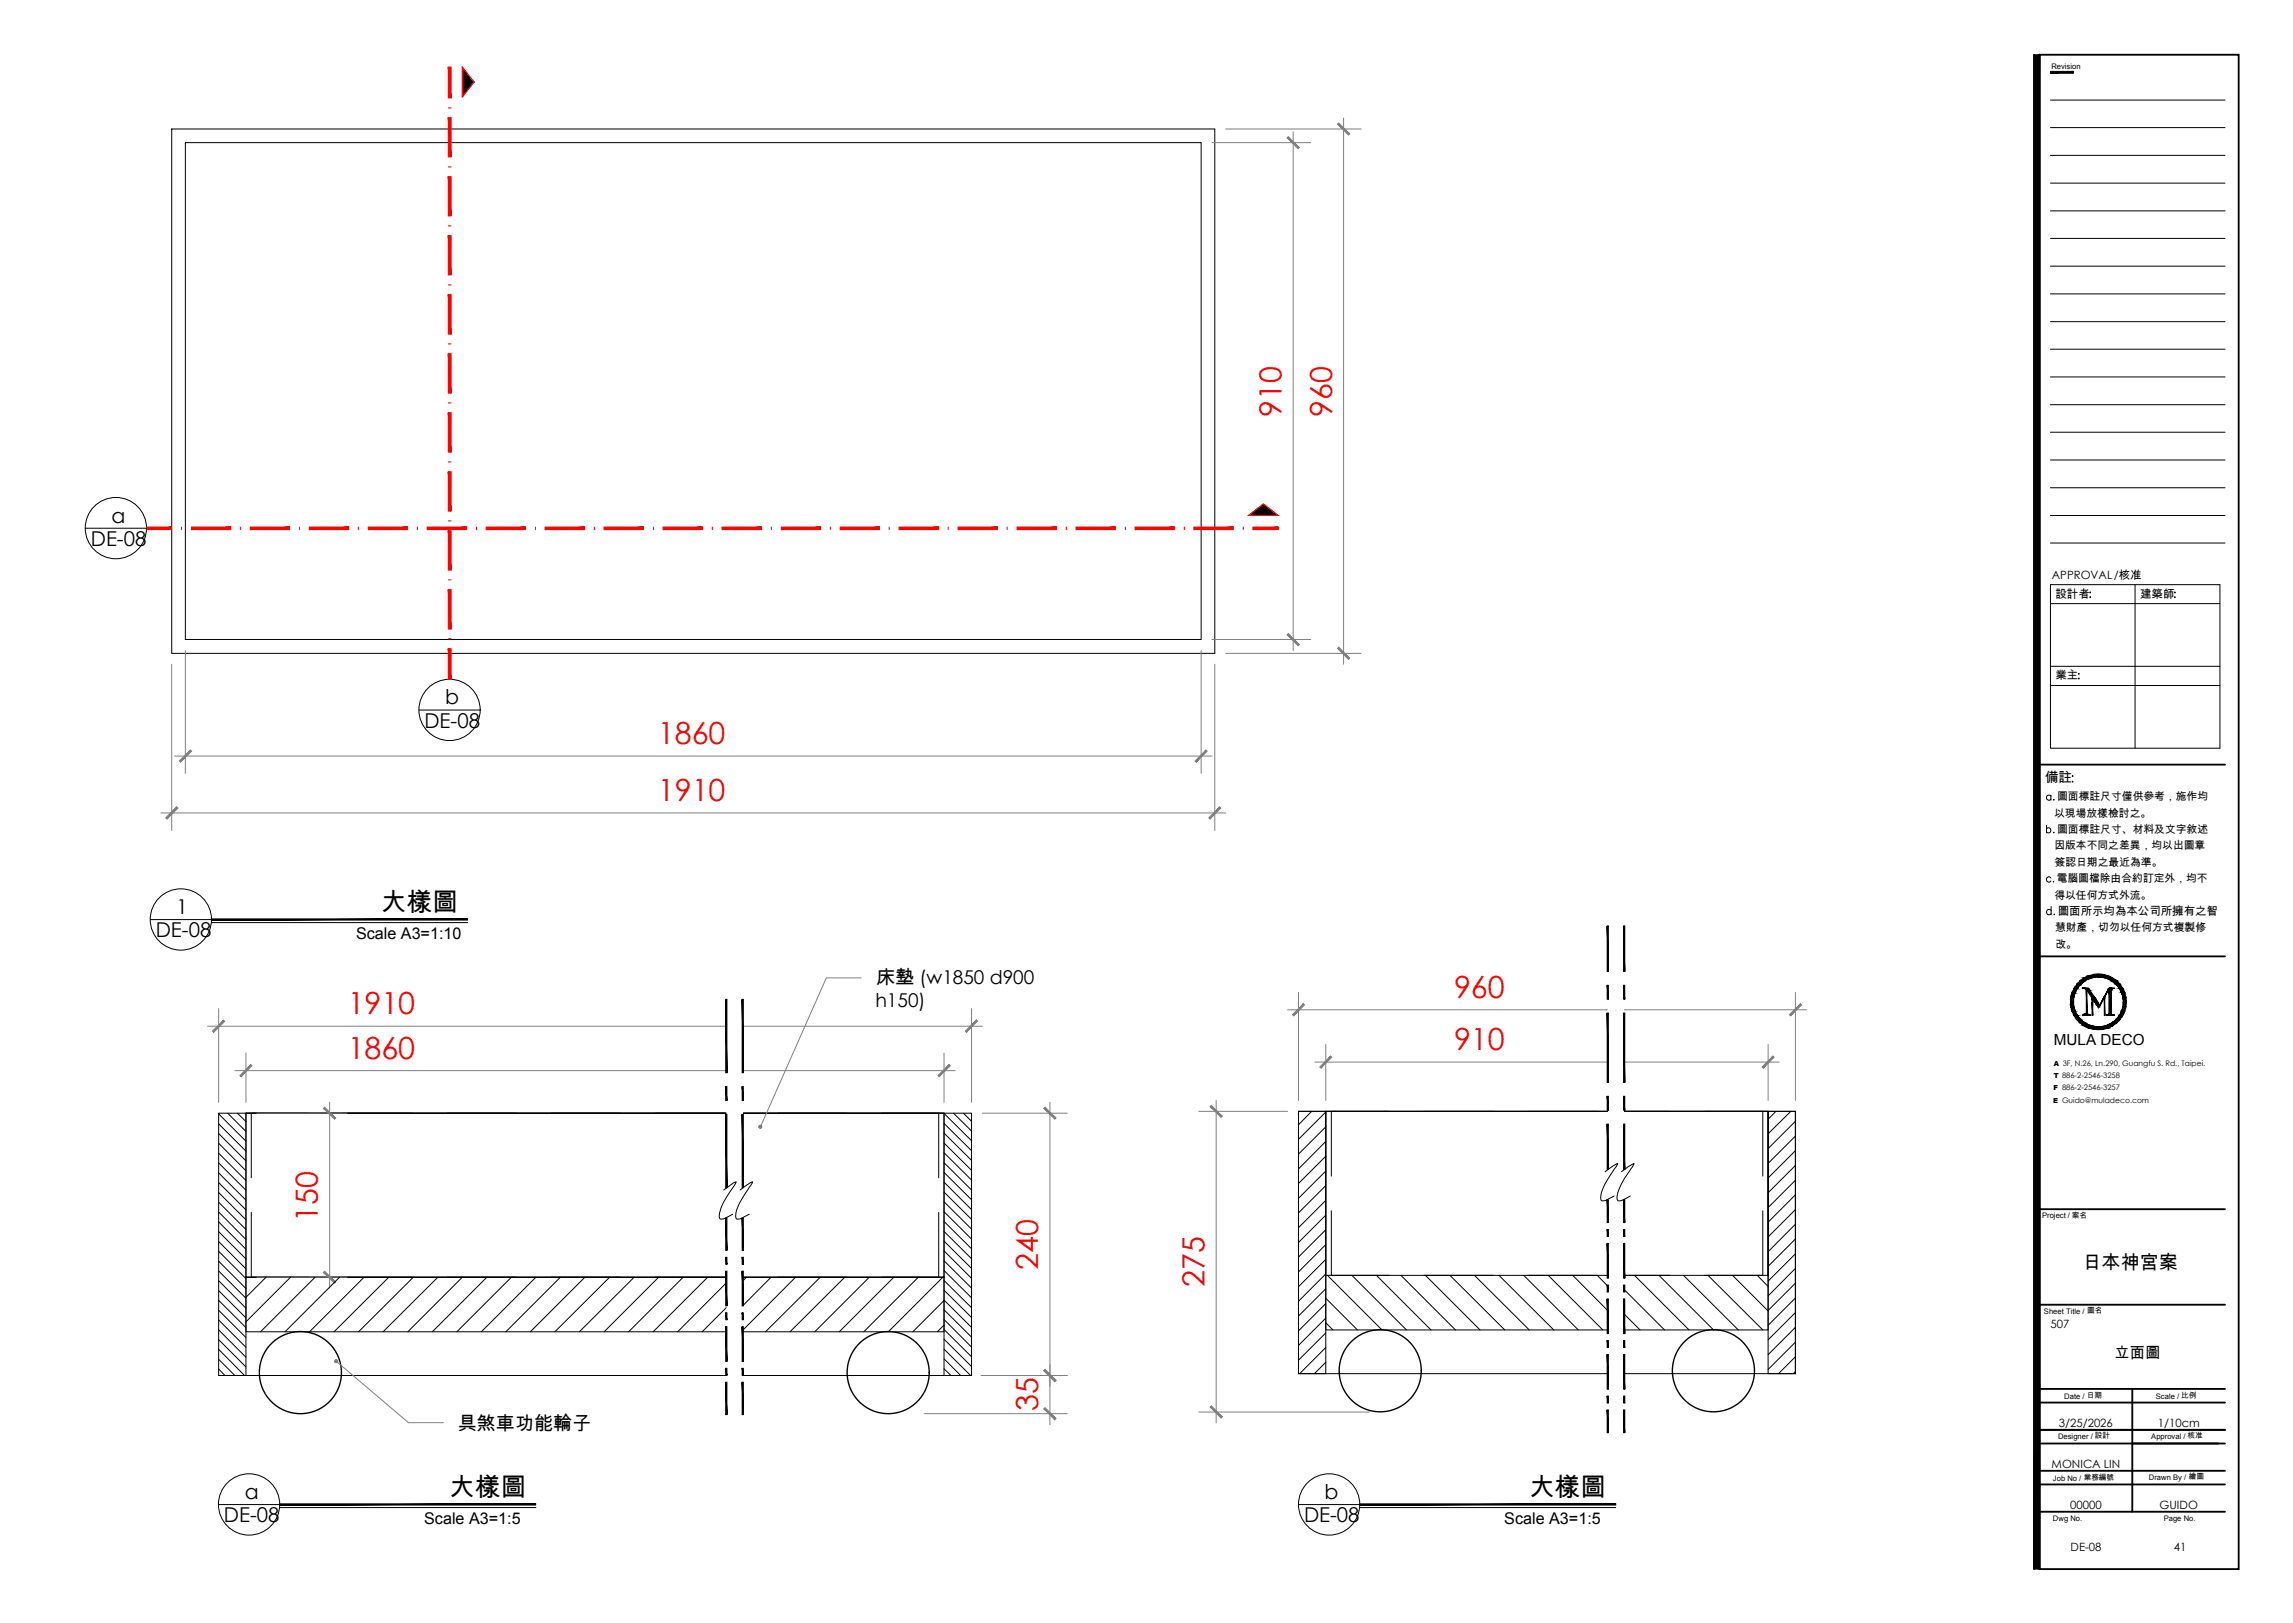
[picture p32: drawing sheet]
<svg xmlns="http://www.w3.org/2000/svg" width="420mm" height="297mm" viewBox="0 0 420 297" stroke-linecap="round" stroke-linejoin="round" font-family="sans-serif">
<defs><g id="words">
<g font-size="5.6" fill="#f00">
<text x="234.6" y="76.3" transform="rotate(-90 234.6 76.3)">910</text>
<text x="243.9" y="76.3" transform="rotate(-90 243.9 76.3)">960</text>
<text x="120.5" y="136.2">1860</text>
<text x="120.5" y="146.6">1910</text>
<text x="63.7" y="185.7">1910</text>
<text x="266.2" y="182.7">960</text>
<text x="63.7" y="193.8">1860</text>
<text x="266.2" y="192.2">910</text>
<text x="58.2" y="223.7" transform="rotate(-90 58.2 223.7)">150</text>
<text x="190.1" y="232.4" transform="rotate(-90 190.1 232.4)">240</text>
<text x="220.5" y="235.5" transform="rotate(-90 220.5 235.5)">275</text>
<text x="190.1" y="258.3" transform="rotate(-90 190.1 258.3)">35</text>
</g>
<g font-size="4.7">
<text x="69.8" y="166.8">大樣圖</text>
<text x="82.2" y="273.8">大樣圖</text>
<text x="279.9" y="273.8">大樣圖</text>
</g>
<g font-size="3.7">
<text x="20.4" y="95.7">a</text>
<text x="16.6" y="99.9">DE-08</text>
<text x="81.5" y="128.9">b</text>
<text x="77.7" y="133.2">DE-08</text>
<text x="32.3" y="167.2">1</text>
<text x="28.5" y="171.5">DE-08</text>
<text x="44.8" y="274.3">a</text>
<text x="242.5" y="274.3">b</text>
<text x="41" y="278.6">DE-08</text>
<text x="238.7" y="278.6">DE-08</text>
</g>
<g font-size="3.5">
<text x="160.3" y="184.4">h150)</text>
<text x="160.4" y="180.1">床墊 (w1850 d900</text>
<text x="381.3" y="232.3">日本神宮案</text>
<text x="83.8" y="261.6">具煞車功能輪子</text>
</g>
<g font-size="3">
<text x="65.2" y="171.8">Scale A3=1:10</text>
<text x="77.7" y="278.9">Scale A3=1:5</text>
<text x="275.4" y="278.9">Scale A3=1:5</text>
</g>
<g font-size="2.8">
<text x="376" y="191.3">MULA DECO</text>
<text x="387.1" y="248.5">立面圖</text>
</g>
<text font-size="2.5" x="374.4" y="143.2">備註</text>
<g font-size="2.1">
<text x="375.7" y="106">APPROVAL/核准</text>
<text x="376.3" y="109.4">設計者</text>
<text x="391.8" y="109.4">建築師</text>
<text x="376.3" y="124.3">業主</text>
<text x="376.8" y="167.4">圖面所示均為本公司所擁有之智</text>
<text x="375.4" y="243.1">507</text>
<text x="376.9" y="261.2">3/25/2026</text>
<text x="395" y="261.2">1/10cm</text>
<text x="375.6" y="268.7">MONICA LIN</text>
<text x="379" y="276.2">00000</text>
<text x="395.4" y="276.2">GUIDO</text>
<text x="379.1" y="283.8">DE-08</text>
<text x="398" y="283.8">41</text>
</g>
<g font-size="2">
<text x="376.1" y="149.5">以現場放樣檢討之。</text>
<text x="376.6" y="146.5">圖面標註尺寸僅供參考，施作均</text>
<text x="376.1" y="155.4">因版本不同之差異，均以出圖章</text>
<text x="376.6" y="152.4">圖面標註尺寸、材料及文字敘述</text>
<text x="376.2" y="158.4">簽認日期之最近為準。</text>
<text x="376.5" y="161.4">電腦圖檔除由合約訂定外，均不</text>
<text x="376.1" y="164.5">得以任何方式外流。</text>
<text x="376.2" y="170.4">慧財產，切勿以任何方式複製修</text>
<text x="376.3" y="173.4">改。</text>
</g>
<g font-size="1.4">
<text x="375.6" y="12.6">Revision</text>
<text x="373.9" y="222.9">Project / 案名</text>
<text x="374.2" y="240.4">Sheet Title / 圖名</text>
<text x="377.9" y="256.1">Date / 日期</text>
<text x="394.7" y="256.1">Scale / 比例</text>
<text x="376.8" y="263.4">Designer / 設計</text>
<text x="393.9" y="263.4">Approval / 核准</text>
<text x="375.9" y="271">Job No / 業務編號</text>
<text x="393.4" y="270.8">Drawn By / 繪圖</text>
<text x="375.9" y="278.3">Dwg No.</text>
<text x="396.1" y="278.3">Page No.</text>
</g>
<g font-size="1.3">
<text x="376" y="197.3">T 886-2-2546-3258</text>
<text x="376" y="195.1">A 3F, N.26, Ln.290, Guangfu S. Rd., Taipei.</text>
<text x="375.9" y="201.8">E Guido@muladeco.com</text>
<text x="375.9" y="199.5">F 886-2-2546-3257</text>
</g>
</g></defs>
<!-- layer: I-ELEV5 -->
<g fill="none" stroke="#000" stroke-width=".18">
<path d="M31.4 23.6h191v96h-191zM33.9 26.1h186v90.9h-186zM40 203.7h93h-88v48h88h-93zM133 203.7h-88v30.1h88h-88v9.9h88M136 203.7h36.8v30.1h-36.8h36.8v9.9h-36.8M136 203.7h41.9v48h-41.9h36.8v-48zM237.7 203.4h5v48h-5zM294.3 203.4h-56.6v48h56.6M294.3 203.4h-51.6v40h51.6M294.3 203.4h-51.6v30h51.6M297.4 203.4h31.3v48h-31.3M323.7 203.4h5v48h-5z"/>
<path d="M297.4 233.4h26.3v-30h-26.3h26.3v40h-26.3"/>
</g>
<!-- layer: I-ELEV-DIM -->
<g fill="none" stroke="#808080" stroke-width=".18">
<path d="M221.9 26.1h18.1M224.4 23.6h24.8M236.8 24.1v95M246 21.6v100M33.9 119.1v22.4M219.9 119.1v22.4M221.9 117h18.1M224.4 119.6h24.8M31.4 121.6v30.4M31.9 138.4h190M222.4 121.6v30.4M29.4 148.8h195"/>
<path d="M38 187.8h95M40 184.6v17.1M43 195.9h90M45 192.7v9M136 195.9h38.9M136 187.8h43.9M172.8 192.7v9M177.9 184.6v17.1M235.7 184.8h58.6M237.7 181.6v19.8M240.7 194.4h53.6M242.7 191.2v10.2"/>
<path d="M297.4 194.4h28.3M297.4 184.8h33.3M323.7 191.2v10.2M328.7 181.6v19.8M47 203.7h16.5M60.4 201.7v34M179.9 203.7h15.5M192.2 201.7v59.1M219.5 203.4h16.2M222.7 201.4v59M47 233.8h16.5M169.2 258.7h26.2"/>
<path d="M179.6 251.7h15.8M219.5 258.4h31.2"/>
</g>
<!-- layer: 0 -->
<g fill="#808080" stroke="#808080" stroke-width=".18">
<path d="M245.1 118.4l-.2 .2 2.2 1.9zM244.9 118.6l2.2 1.9-.2 .2z"/>
<path d="M244.9 22.7l2 2 .2-.2zM245.1 22.5l2 2-2.2-1.8z"/>
<path d="M235.7 25.2l1.9 2 .3-.2zM235.7 25.2l.2-.2 2 2z"/>
<path d="M235.9 115.9l-.2 .2 2.2 1.9zM235.7 116.1l2.2 1.9-.3 .2z"/>
<path d="M218.8 139.3l.2 .2 1.8-2.2zM220.8 137.3l.2 .2-2 2z"/>
<path d="M34.9 137.3l-1.9 2.2 2.1-2zM32.8 139.3l2.1-2-1.9 2.2z"/>
<path d="M223.3 147.7l-2 2 .2 .2zM223.3 147.7l.2 .2-2 2z"/>
<path d="M32.3 147.7l-1.7 2.2 2-2zM32.3 147.7l-1.7 2.2-.3-.2z"/>
<path d="M45.9 194.8l-1.8 2.2 2-1.9zM45.9 194.8l-1.8 2.2-.2-.2z"/>
<path d="M40.9 186.7l-1.8 2.2 2-2zM38.9 188.7l2-2-1.8 2.2z"/>
<path d="M59.4 232.6l-.2 .3 2.3 1.7zM59.2 232.9l2.3 1.7-.3 .3z"/>
<path d="M59.2 202.8l2 2 .3-.2zM59.2 202.8l.2-.2 2.1 2z"/>
<path d="M61.4 248.9l-.1 .3 .2-.1zM61.3 249.2l.2-.1-.1 .2zM61.5 249.1l-.1 .2 .2 .1z"/>
<path d="M61.5 249.1l.1 .3 .2-.1zM61.5 249.1h.3v.2zM61.5 249.1h.3l-.1-.2z"/>
<path d="M61.5 248.9v.2l.2-.2zM61.4 248.9h.1v.2z"/>
<path d="M243.6 193.3l-1.8 2.2 2-2zM243.6 193.3l-1.8 2.2-.2-.2z"/>
<path d="M238.6 183.7l-1.8 2.2 2-2zM238.6 183.7l-1.8 2.2-.2-.2z"/>
<path d="M221.6 202.5l1.9 2 .3-.2zM221.6 202.5l.2-.2 2 2z"/>
<path d="M221.8 257.3l-.2 .2 2.2 1.8zM221.6 257.5l2.2 1.8-.3 .2z"/>
<path d="M191.1 202.8l2 2 .2-.2zM191.1 202.8l.2-.2 2 2z"/>
<path d="M191.3 250.6l-.2 .3 2.2 1.7zM191.1 250.9l2.2 1.7-.2 .2z"/>
<path d="M191.1 250.9l2 1.9 .2-.2zM191.1 250.9l.2-.3 2 2z"/>
<path d="M191.3 257.6l-.2 .2 2.2 1.8zM191.1 257.8l2.2 1.8-.2 .3z"/>
<path d="M171.7 196.8l.2 .2 1.9-2.2zM173.8 194.8l.2 .3-2.1 1.9z"/>
<path d="M176.7 188.7l.2 .2 1.9-2.2zM178.8 186.7l.2 .2-2.1 2z"/>
<path d="M139.2 206.2l-.1 .2h.2zM139.2 206.2l.2 .1-.1 .1zM139.2 206.2l.2 .1v-.2z"/>
<path d="M139.3 206l-.1 .2 .2-.1zM139.1 206h.2l-.1 .2zM139 206.1l.2 .1-.1-.2z"/>
<path d="M139 206.1v.2l.2-.1zM139 206.3l.2-.1-.1 .2z"/>
<path d="M322.6 195.3l.2 .2 1.8-2.2zM324.6 193.3l.2 .2-2 2z"/>
<path d="M327.6 185.7l.2 .2 1.8-2.2zM329.6 183.7l.2 .2-2 2z"/>
</g>
<!-- layer: I-ELEV252 -->
<g fill="none" stroke="#000" stroke-width=".18">
<path d="M294.2 169.5h.3M297.3 169.5h.2M132.9 182.9h.2M135.9 182.9h.2M40 218.3l5 5M40 216.4l5 5M40 214.7l5 5M40 212.8l5 5M40 211.1l5 5M40 209.2l5 5.1M40 207.5l5 5M40 205.7l5 5"/>
<path d="M40 203.9l5 5M41.7 203.7l3.3 3.4M43.5 203.7l1.5 1.6M56.5 203.7h-10.5v11.8M62.8 203.7h12.7M81.9 203.7h12.7M100.9 203.7h12.7M120 203.7h12.7M132.5 217.8l1.9-1.4 .4-.1-.4 .7a11 11 0 0 0-2.7 5.7l.2 .4h.6l1.6-.9M135.5 217.8l1.9-1.4 .4-.1-.4 .7a11.8 11.8 0 0 0-2.7 5.4l.1 .7h.4h.3l1.6-.9M142.4 203.7h12.7M161.4 203.7h10.5v11.8"/>
<path d="M172.8 219.9l5.1 5M172.8 218.2l5.1 5M172.8 216.4l5.1 5M172.8 214.6l5.1 5M172.8 212.8l5.1 5M172.8 211l5.1 5M172.8 209.2l5.1 5M172.8 207.4l5.1 5M172.8 205.6l5.1 5M172.8 203.8l5.1 5M174.6 203.7l3.3 3.3M176.4 203.7l1.5 1.5"/>
<path d="M240.1 203.4l-2.4 2.5M242.7 203.5l-5 5M242.7 206.2l-5 5M242.7 208.9l-5 5M242.7 211.6l-5 5M242.7 214.3l-5 5M242.7 217l-5 5M242.7 219.7l-5 5M254.3 203.4h-10.6v11.9M260.7 203.4h12.7M279.7 203.4h12.7M293.9 214.4l2.2-1.4-.3 .6a11.8 11.8 0 0 0-2.7 5.5l.1 .6 .3 .1 .4-.1 1.6-.8"/>
<path d="M296.9 214.4l1.2-.9 1.1-.5-.4 .6a12.6 12.6 0 0 0-2.8 5.5 .53 .53 0 0 0 .2 .6 .53 .53 0 0 0 .6 0l1.7-.8M297.4 203.4h8.4M312.1 203.4h10.6v11.9M325.1 203.4l-1.4 1.4M327.9 203.4l-4.2 4.1M328.7 205.2l-5 5M328.7 207.9l-5 5M328.7 210.6l-5 5M328.7 213.3l-5 5M328.7 216l-5 5M328.7 218.7l-5 5M40 239.8l5 5"/>
<path d="M40 238l5 5M40 236.2l5 5M40 234.4l5 5M40 232.6l5 5M40 230.8l5 5M40 229l5 5M40 227.2l5 5M40 225.4l5 5M40 223.6l5 5M40 221.8l5 5.1M40 220l5 5M46 221.9v11.9h10.5"/>
<path d="M48.7 233.8l-3.7 3.6M53.2 233.8l-8.2 8.1M57.7 233.8l-10 9.9M62.2 233.8l-10 9.9M62.8 233.8h12.7M66.7 233.8l-10 9.9M71.2 233.8l-10 9.9M75.7 233.8l-10.1 9.9M80.2 233.8l-10.1 9.9M81.9 233.8h12.7M84.7 233.8l-10 9.9M89.1 233.8l-10 9.9"/>
<path d="M93.6 233.8l-10 9.9M98.1 233.8l-10 9.9M100.9 233.8h12.7M102.6 233.8l-10 9.9M107.1 233.8l-10 9.9M111.6 233.8l-10 9.9M116.1 233.8l-10 9.9M120 233.8h12.7M120.6 233.8l-10 9.9M125.1 233.8l-10 9.9M129.6 233.8l-10 9.9M133 234.8l-8.9 8.9"/>
<path d="M133 239.3l-4.4 4.4M136.7 233.8l-.7 .6M141.2 233.8l-5.2 5.1M142.4 233.8h12.7M145.7 233.8l-9.7 9.6M150.2 233.8l-10 9.9M154.7 233.8l-10.1 9.9M159.2 233.8l-10 9.9M163.6 233.8l-9.9 9.9M168.1 233.8l-10 9.9M171.9 221.9v11.9h-10.5M172.6 233.8l-10 9.9"/>
<path d="M172.8 239.7l5.1 5M172.8 237.9l5.1 5M172.8 236.1l5.1 5M172.8 234.3l5.1 5M172.8 232.5l5.1 5M172.8 230.7l5.1 5M172.8 228.9l5.1 5.1M172.8 227.1l5.1 5M172.8 225.4l5.1 5M172.8 223.5l5.1 5M172.8 221.8l5.1 5M172.8 238l-5.7 5.7"/>
<path d="M242.7 237.6l5.8 5.8M242.7 222.4l-5 5M242.7 225.1l-5 5M242.7 227.8l-5 5M242.7 230.5l-5 5M242.7 233.2l-5 5M242.7 235.9l-5 5M242.7 238.6l-5 5M243 233.4l10 10M243.7 221.6v11.8h10.6M247.5 233.4l10 10M252 233.4l10 10"/>
<path d="M256.5 233.4l10 10M260.7 233.4h12.7M261 233.4l10 10M265.5 233.4l10 10M269.9 233.4l10.1 10M274.4 233.4l10.1 10M279 233.4l10 10M279.7 233.4h12.7l1.9 1.9M283.4 233.4l10 10M287.9 233.4l6.4 6.4M297.4 233.4h8.4M297.4 236l7.3 7.4"/>
<path d="M299.2 233.4l10 10M303.7 233.4l10 10M308.2 233.4l10 10M312.7 233.4l10 10M317.2 233.4l6.5 6.5M321.7 233.4l2 2M322.7 221.6v11.8h-10.6M328.7 221.4l-5 5M328.7 224.1l-5 5M328.7 226.8l-5 5M328.7 229.5l-5 5M328.7 232.1l-5 5.1"/>
<path d="M328.7 234.9l-5 4.9M328.7 237.6l-5 5M40 250.6l1.2 1.1M40 248.8l3 2.9M40 247l4.8 4.7M40 245.2l5 5M40 243.4l5 5M40 241.6l5 5M132.9 258.9h.2M135.9 258.9h.2M172.8 250.5l1.3 1.2M172.8 248.7l3.1 3"/>
<path d="M172.8 246.9l4.9 4.8M172.8 245.1l5.1 5M172.8 243.3l5.1 5M172.8 241.5l5.1 5M172.8 242.5l-1.2 1.2M242.7 242.1l1.3 1.3M242.7 241.2l-5 5M242.7 244l-5 4.9M242.7 246.6l-4.8 4.8M242.7 249.3l-2 2.1M297.4 240.5l2.9 2.9M328.7 240.2l-5 5"/>
<path d="M328.7 242.9l-5 5M328.7 245.6l-5 5M328.7 248.3l-3.1 3.1M328.7 251l-.4 .4M294.2 262.2h.3M297.3 262.2h.2"/>
</g>
<!-- layer: I-ELEV1 -->
<g fill="none" stroke="#000" stroke-width=".25">
<circle cx="55" cy="251.2" r="7.5"/>
<circle cx="162.6" cy="251.2" r="7.5"/>
<circle cx="252.7" cy="250.9" r="7.5"/>
<circle cx="313.7" cy="250.9" r="7.5"/>
</g>
<!-- layer: 0 -->
<path d="M157.7 179h-6.4l-12.1 27.2M61.5 249.1l13.3 11.3h6.4" fill="none" stroke="#808080" stroke-width=".18"/>
<g fill="#000" stroke="#000" stroke-width=".18">
<path d="M383.3 178.3h1.7zM382.6 188.2h3.2l-.8 .2zM384.1 184.3h.2l-.1 .2zM388.1 185.8h.1z"/>
<path d="M372.4 10v277.2l1-277.2zM373.4 10v277.2h-1z"/>
<path d="M375.4 13.4h4.2v-.3zM375.4 13.1h4.2l-4.2 .3z"/>
<path d="M380.9 179.5l-.3 .6 .6-.6zM380.9 179.5l-.3 .6h-.3z"/>
<path d="M380.9 179.4h.4zM380.9 179.4l.3 .1z"/>
<path d="M381.3 179.7l-.4 .5 .5-.5zM380.7 180.2l.6-.5-.4 .5z"/>
<path d="M381.4 179.6h.2zM381.4 179.6l-.1 .1z"/>
<path d="M381.5 179l-.2 .4 .7-.4zM380.9 179.4l.6-.4-.2 .4z"/>
<path d="M381.9 179.3l-.3 .3 .5-.3zM381.4 179.6l.5-.3-.3 .3z"/>
<path d="M381.6 178.9h.6zM381.5 179h.5z"/>
<path d="M382.1 179.2h.3zM381.9 179.3h.2z"/>
<path d="M382.1 178.7l.1 .2 .6-.2zM381.6 178.9l.5-.2 .1 .2z"/>
<path d="M382.4 179.2l.5-.2h-.3zM382.1 179.2l.5-.2-.2 .2z"/>
<path d="M382.9 178.9h.6zM382.6 179h.3z"/>
<path d="M382.4 178.6l.4 .1 .8-.1zM382.1 178.7l.3-.1 .4 .1z"/>
<path d="M382.6 178.5h1.1zM382.4 178.6h1.2z"/>
<path d="M383.1 178.8h.6zM382.9 178.9h.6z"/>
<path d="M383.7 178.7l1.5 .1zM383.1 178.8l.6-.1 1.5 .1z"/>
<path d="M383.3 178.3l2.5 .2-.8-.2zM382.6 178.5l.7-.2 2.5 .2z"/>
<path d="M384.6 178.8l.8 .1zM384.6 178.8l.8 .1z"/>
<path d="M384.9 178.9l.8 .1zM384.9 178.9l.8 .1z"/>
<path d="M385.4 179l.8 .2zM385.4 179l.8 .2z"/>
<path d="M384.6 178.5l1.3 .1zM384.6 178.5l1.3 .1z"/>
<path d="M384.8 178.6l1.4 .1-.3-.1zM384.8 178.6l1.4 .1z"/>
<path d="M385.5 178.7l1.2 .2-.5-.2zM385.5 178.7l1.2 .2h-.6z"/>
<path d="M385.9 179.2l.5 .1zM385.9 179.2l.5 .1z"/>
<path d="M386.2 179.3l.8 .3zM386.2 179.3l.8 .3z"/>
<path d="M386.1 178.9l.7 .1zM386.1 178.9l.7 .1z"/>
<path d="M386.3 179l1.2 .4-.7-.4zM386.3 179l1.2 .4h-.5z"/>
<path d="M386.8 179.6l.3 .1zM386.8 179.6l.3 .1z"/>
<path d="M386.9 179.7l.7 .5-.5-.5zM386.9 179.7l.7 .5h-.1z"/>
<path d="M387 179.4l.5 .1zM387 179.4l.5 .1z"/>
<path d="M387.1 179.5l1 .6-.6-.6zM387.1 179.5l1 .6h-.4z"/>
<path d="M379.1 182.5h.3zM379.1 182.5h.3z"/>
<path d="M379.1 184.3h.3zM379.1 184.3h.3z"/>
<path d="M379.1 183.4l.3 .9-.1-.9zM379.1 183.4l.3 .9h-.3z"/>
<path d="M379.4 185.1h.2zM379.4 185.1h.2z"/>
<path d="M379.1 182.5l.2 .9 .1-.9zM379.1 182.5l.2 .9h-.2z"/>
<path d="M379.1 184.3l.5 .8-.2-.8zM379.1 184.3l.5 .8h-.2z"/>
<path d="M379.4 181.6h.2zM379.4 181.6h.2z"/>
<path d="M379.4 181.6v.9l.2-.9zM379.4 181.6v.9h-.3z"/>
<path d="M379.5 183.4l.2 .8-.1-.8zM379.5 183.4l.2 .8z"/>
<path d="M379.4 185.1l.7 .8-.5-.8zM379.4 185.1l.7 .8h-.3z"/>
<path d="M379.6 182.5v.9zM379.6 182.5v.9h-.1z"/>
<path d="M379.6 184.2l.3 .8zM379.6 184.2l.3 .8h-.1z"/>
<path d="M379.8 180.8h.3zM379.8 180.8h.3z"/>
<path d="M379.8 185.9h.3zM379.8 185.9h.3z"/>
<path d="M379.8 181.7h.1zM379.8 181.7h.1z"/>
<path d="M379.8 181.7l-.1 .8 .2-.8zM379.8 181.7l-.2 .8z"/>
<path d="M379.8 185l.1 .1zM379.8 185l.1 .1z"/>
<path d="M379.8 185.1l.5 .7-.4-.7zM379.8 185.1l.5 .7h-.1z"/>
<path d="M379.8 180.8l-.2 .8 .5-.8zM379.8 180.8l-.2 .8h-.2z"/>
<path d="M379.8 185.9l.8 .7-.5-.7zM379.8 185.9l.8 .7h-.3z"/>
<path d="M380.3 186.6h.3zM380.3 186.6h.3z"/>
<path d="M380.2 181l-.3 .7 .4-.7zM380.2 181l-.3 .7h-.1z"/>
<path d="M380.2 185.8h.2zM380.2 185.8h.2z"/>
<path d="M380.2 180.9h.2zM380.2 180.9l.1 .1z"/>
<path d="M380.2 185.8l.6 .6-.4-.6zM380.2 185.8l.6 .6h-.2z"/>
<path d="M380.3 180.1h.3zM380.3 180.1h.3z"/>
<path d="M380.3 180.1l-.2 .7 .5-.7zM380.3 180.1l-.2 .7h-.3z"/>
<path d="M380.3 186.6l.9 .6-.6-.6zM380.3 186.6l.9 .6h-.3z"/>
<path d="M380.6 180.3l-.2 .6 .4-.6zM380.6 180.3l-.2 .6h-.2z"/>
<path d="M380.6 186.4l.3 .1zM380.6 186.4l.3 .1z"/>
<path d="M380.7 180.2h.2zM380.6 180.3h.2z"/>
<path d="M380.7 186.5l.7 .5-.5-.5zM380.7 186.5l.7 .5z"/>
<path d="M380.9 187.2l.4 .1zM380.9 187.2l.4 .1z"/>
<path d="M380.9 187.3l1.1 .4-.7-.4zM380.9 187.3l1.1 .4h-.5z"/>
<path d="M381.3 187l.3 .1zM381.3 187l.3 .1z"/>
<path d="M381.4 187.1l.7 .3zM381.4 187.1l.7 .3z"/>
<path d="M381.5 187.7l.7 .1zM381.5 187.7l.7 .1z"/>
<path d="M382 181.3l.1 4.2v-4.2zM382 181.3l.1 4.2h-.1z"/>
<path d="M382 185.5h.1zM382 185.5h.1z"/>
<path d="M382 185.5l.1 .1zM382 185.5l.1 .1z"/>
<path d="M382 185.6h.1zM382 185.6h.1z"/>
<path d="M381.9 185.6l.3 .1zM381.9 185.6l.3 .1z"/>
<path d="M381.9 187.4l.5 .2zM381.9 187.4l.5 .2z"/>
<path d="M381.9 185.7h.3zM381.9 185.7h.3z"/>
<path d="M381.9 185.7h.4zM381.9 185.7h.4z"/>
<path d="M381.6 187.8l1.2 .2-.6-.2zM381.6 187.8l1.2 .2h-.7z"/>
<path d="M381.8 185.7h.5zM381.8 185.7h.5z"/>
<path d="M381.8 185.7h.5zM381.7 185.7h.6z"/>
<path d="M381.2 180.8l1.2 .1zM381.2 180.8l1.2 .1z"/>
<path d="M381.7 185.7l.7 .1zM381.7 185.7l.7 .1z"/>
<path d="M382.1 187.6l.8 .1zM382.1 187.6l.8 .1z"/>
<path d="M381.7 180.9l.9 .3-.2-.3zM381.7 180.9l.9 .3h-.6z"/>
<path d="M382.6 188.2l.7 .2h1.7zM383.3 188.4h1.7z"/>
<path d="M382 181.2l.6 .1zM382 181.2l.6 .1z"/>
<path d="M382.1 181.3l1.5 1.4-1-1.4zM382.1 181.3l1.5 1.4h-.6z"/>
<path d="M381.2 185.8h1.6zM381.2 185.8h1.6z"/>
<path d="M382.1 188l1.5 .2zM382.1 188l1.5 .2h-1.2z"/>
<path d="M382.6 187.7l.9 .2zM382.6 187.7l.9 .2z"/>
<path d="M383 182.8l.1 .6v-.6zM383 182.8l.1 .6h-.1z"/>
<path d="M383 183.4l.1 2.4v-2.4zM383 183.4l.1 2.4h-.1z"/>
<path d="M382.9 187.9h.8zM382.9 187.9h.8z"/>
<path d="M382.4 188.2h1.3zM382.4 188.2h1.3z"/>
<path d="M383 182.7l.7 .1-.1-.1zM383 182.7l.7 .1h-.7z"/>
<path d="M383.1 182.8l.9 .6-.3-.6zM383.1 182.8l.9 .6h-.5z"/>
<path d="M383.5 183.4l.9 .6-.4-.6zM383.5 183.4l.9 .6h-.5z"/>
<path d="M383.9 184l.4 .3 .2-.3zM383.9 184l.4 .3h-.2z"/>
<path d="M383.1 187.9l1.5 .1 .6-.1zM383.1 187.9l1.5 .1z"/>
<path d="M385.1 182.6l-.6 1.4 .8-1.4zM385.1 182.6l-.7 1.4z"/>
<path d="M385.2 182.4l.1 .2v-.2zM385.2 182.4l.1 .2h-.2z"/>
<path d="M385.3 182.6v3.2zM385.3 182.6v3.2z"/>
<path d="M384.9 187.9h.5zM384.6 187.9h.6z"/>
<path d="M385.4 187.7v.2l.3-.2zM384.9 187.9l.5-.2v.2z"/>
<path d="M384.8 188.2h1.1zM384.6 188.2h1.2z"/>
<path d="M386 181l-.7 1.4zM386 181l-.7 1.4h-.1z"/>
<path d="M385.5 188l.4 .2 .3-.2zM384.8 188.2l.7-.2 .4 .2z"/>
<path d="M385.7 187.7l.5-.1h-.3zM385.4 187.7l.5-.1-.2 .1z"/>
<path d="M386.2 187.4v.2l.2-.2zM385.9 187.6l.3-.2v.2z"/>
<path d="M386.1 181.2l.5 4.2v-4.2zM386.1 181.2l.5 4.2h-.5z"/>
<path d="M386.1 185.4l.5 .1zM386.1 185.4l.5 .1z"/>
<path d="M386.1 185.5l.5 .1zM386.1 185.5l.5 .1z"/>
<path d="M386.1 185.6h.5zM386.1 185.6h.5z"/>
<path d="M386.1 185.6l.5 .1zM386.1 185.6l.5 .1z"/>
<path d="M386 185.7h.7zM386 185.7h.7z"/>
<path d="M386 185.7h.7zM386 185.7h.7z"/>
<path d="M386.1 181l.5 .2 .1-.2zM386.1 181l.5 .2h-.5z"/>
<path d="M386 185.7h.7zM385.9 185.7h.8z"/>
<path d="M385.9 185.7h.9zM385.9 185.7h.9z"/>
<path d="M386.1 187.8l.1 .2 .5-.2zM385.5 188l.6-.2 .1 .2z"/>
<path d="M386.1 180.9h.7zM386.1 180.9l.6 .1h-.7z"/>
<path d="M385.9 185.7h1zM385.8 185.7h1.1z"/>
<path d="M386.3 187.7h.5zM386.1 187.8h.6z"/>
<path d="M386.4 187.4l.6-.3h-.2zM386.2 187.4l.6-.3-.4 .3z"/>
<path d="M386.9 187h.2zM386.8 187.1h.2z"/>
<path d="M386.1 180.8l1 .1zM386.1 180.8l1 .1h-1z"/>
<path d="M385.6 185.7l1.5 .1zM385.6 185.7l1.5 .1z"/>
<path d="M387 187.3l-.2 .4 .7-.4zM386.3 187.7l.7-.4-.2 .4z"/>
<path d="M387.1 187.2h.4zM387.1 187.2l.4 .1z"/>
<path d="M387.5 180.2l.2 .1zM387.5 180.2l.2 .1z"/>
<path d="M387.5 186.5l-.4 .5 .5-.5zM386.9 187l.6-.5-.4 .5z"/>
<path d="M387.5 180.3l.6 .6-.4-.6zM387.5 180.3l.6 .6h-.1z"/>
<path d="M387.5 186.4h.2zM387.5 186.4l.1 .1h-.1z"/>
<path d="M387.7 180.1h.4zM387.7 180.1h.4z"/>
<path d="M387.8 180.1l.8 .7-.5-.7zM387.8 180.1l.8 .7h-.3z"/>
<path d="M387.8 186.6h.3zM387.7 186.6h.4z"/>
<path d="M387.7 186.6l-.2 .6 .6-.6zM387.1 187.2l.6-.6-.2 .6z"/>
<path d="M388 180.9l.2 .1zM388 180.9l.2 .1z"/>
<path d="M388 185.8l-.3 .6 .4-.6zM388 185.8l-.3 .6h-.2z"/>
<path d="M388.1 181l.4 .7-.3-.7zM388.1 181l.4 .7h-.1z"/>
<path d="M388.3 180.8h.3zM388.3 180.8h.3z"/>
<path d="M388.3 185.9h.3zM388.3 185.9h.3z"/>
<path d="M388.4 181.7h.1zM388.4 181.7h.1z"/>
<path d="M388.4 181.7l.4 .8zM388.4 181.7l.4 .8h-.2z"/>
<path d="M388.4 185l.1 .1zM388.4 185l.1 .1z"/>
<path d="M388.4 185.1l-.2 .7 .3-.7zM388.4 185.1l-.2 .7h-.1z"/>
<path d="M388.3 180.8l.7 .8-.4-.8zM388.3 180.8l.7 .8h-.3z"/>
<path d="M388.3 185.9l-.2 .7 .5-.7zM388.3 185.9l-.2 .7h-.3z"/>
<path d="M388.6 182.5h.2zM388.6 182.5h.2z"/>
<path d="M388.6 184.2h.2zM388.6 184.2h.2z"/>
<path d="M388.7 185.1h.3zM388.7 185.1h.3z"/>
<path d="M388.6 182.5l.3 .9-.1-.9zM388.6 182.5l.3 .9h-.2z"/>
<path d="M388.6 184.2l-.1 .8 .3-.8zM388.6 184.2l-.2 .8z"/>
<path d="M388.7 183.4l.1 .8 .1-.8zM388.7 183.4l.1 .8h-.2z"/>
<path d="M388.9 182.5h.3zM388.9 182.5h.3z"/>
<path d="M388.9 184.3h.3zM388.9 184.3h.3z"/>
<path d="M388.7 181.6h.3zM388.7 181.6h.3z"/>
<path d="M388.7 181.6l.5 .9-.2-.9zM388.7 181.6l.5 .9h-.3z"/>
<path d="M388.7 185.1l-.1 .8 .4-.8zM388.7 185.1l-.1 .8h-.3z"/>
<path d="M388.9 182.5l.4 .9-.1-.9zM388.9 182.5l.4 .9h-.3z"/>
<path d="M388.9 184.3l.1 .8 .2-.8zM388.9 184.3l.1 .8h-.3z"/>
<path d="M389 183.4l.2 .9 .1-.9zM389 183.4l.2 .9h-.3z"/>
</g>
<g fill="none" stroke="#000" stroke-width=".34">
<path d="M372.4 10v277.2M373.4 10h36.5v277.2h-36.5zM373.4 10v277.2M373.4 139.9h34M373.4 175h34M373.4 221.3h34M373.4 238.8h34M373.4 256.7h34M373.4 254.2h34M390.4 254.2v22.5M373.4 264.2h34M373.4 261.7h34"/>
<path d="M373.4 276.7h34M373.4 269.2h34M373.4 271.7h34"/>
</g>
<g fill="none" stroke="#000" stroke-width=".18">
<path d="M375.4 18.3h32M375.4 23.4h32M375.4 28.4h32M375.4 33.5h32M375.4 38.6h32M375.4 53.8h32M375.4 48.7h32M375.4 43.6h32M375.4 58.9h32M375.4 79.1h32M375.4 74.1h32M375.4 69h32"/>
<path d="M375.4 63.9h32M375.4 84.2h32M375.4 89.3h32M375.4 94.3h32M375.4 99.4h32M375.4 107h31v29.9h-31zM375.4 110.5h31M382.6 108.4h.2zM382.6 109.3h.2zM390.9 107v29.9M398.1 109.3h.2zM398.2 108.4v.1z"/>
<path d="M375.4 121.9h31M375.4 125.5h31M380.5 124.2h.1zM380.6 123.3v.1zM374.7 151.7a.45 .45 0 0 1 .6 0 .45 .45 0 0 1 0 .6 .45 .45 0 0 1-.6 0M374.7 151v1.4M375.5 145.7a.45 .45 0 0 0-.7-.1 .45 .45 0 0 0 0 .7 .45 .45 0 0 0 .7-.1M375.5 145.5v1M376 146.3l-.1 .1h.2M376 152.3l-.1 .1h.2M379.4 142.1h.1zM379.5 143v.2z"/>
<path d="M375.5 160.7a.45 .45 0 0 0-.7-.1 .45 .45 0 0 0 0 .7 .45 .45 0 0 0 .7-.1M375.5 166.7a.47 .47 0 0 0-.7-.1 .47 .47 0 0 0 0 .7 .47 .47 0 0 0 .7-.1M375.5 165.9v1.5M375.9 161.3v.1h.1M376.1 167.3l-.1 .1h.2"/>
</g>
<!-- layer: I-DWGTITLE -->
<g fill="none" stroke="#000" stroke-width=".18">
<path d="M27.5 168.3h11.2M38.7 168.9h46.9M40 275.4h11.2M51.2 275.9h46.9M237.7 275.4h11.2M248.9 275.9h46.9"/>
<circle cx="33.1" cy="168.3" r="5.6"/>
<circle cx="45.6" cy="275.3" r="5.6"/>
<circle cx="243.3" cy="275.3" r="5.6"/>
</g>
<g fill="#000" stroke="#000" stroke-width=".18">
<path d="M38.7 168.2v.2l46.9-.2zM38.7 168.4l46.9-.2v.2z"/>
<path d="M51.2 275.2v.2l46.9-.2zM51.2 275.4l46.9-.2v.2z"/>
<path d="M248.9 275.2v.2l46.9-.2zM248.9 275.4l46.9-.2v.2z"/>
</g>
<!-- layer: I-ELEV-SYMB -->
<g fill="none" stroke="#000" stroke-width=".18">
<path d="M15.6 96.7h11.2M76.7 129.9h11.2"/>
<circle cx="21.2" cy="96.7" r="5.6"/>
<circle cx="82.3" cy="129.9" r="5.6"/>
</g>
<g fill="#f00" stroke="#f00" stroke-width=".18">
<path d="M82.1 118.7v5.7h.5zM82.1 118.7h.5v5.7z"/>
<path d="M82.1 107.9v7.2h.5zM82.1 107.9h.5v7.2z"/>
<path d="M82.1 97.1v7.2h.5zM82.1 97.1h.5v7.2z"/>
<path d="M82.1 86.3v7.2h.5zM82.1 86.3h.5v7.2z"/>
<path d="M82.1 75.6v7.1h.5zM82.1 75.6h.5v7.1z"/>
<path d="M82.1 64.8v7.2h.5zM82.1 64.8h.5v7.2z"/>
<path d="M82.1 53.9v7.3h.5zM82.1 53.9h.5v7.3z"/>
<path d="M82.1 43.1v7.2h.5zM82.1 43.1h.5v7.2z"/>
<path d="M82.1 32.3v7.2h.5zM82.1 32.3h.5v7.2z"/>
<path d="M82.1 21.5v7.2h.5zM82.1 21.5h.5v7.2z"/>
<path d="M82.1 12.3v5.6h.5zM82.1 12.3h.5v5.6z"/>
<path d="M26.8 96.5v.4l4.6-.4zM26.8 96.9l4.6-.4v.4z"/>
<path d="M35 96.5v.4l7.2-.4zM35 96.9l7.2-.4v.4z"/>
<path d="M45.8 96.5v.4l7.2-.4zM45.8 96.9l7.2-.4v.4z"/>
<path d="M56.6 96.5v.4l7.2-.4zM56.6 96.9l7.2-.4v.4z"/>
<path d="M67.4 96.5v.4l7.2-.4zM67.4 96.9l7.2-.4v.4z"/>
<path d="M78.2 96.5v.4l7.2-.4zM78.2 96.9l7.2-.4v.4z"/>
<path d="M89 96.5v.4l7.2-.4zM89 96.9l7.2-.4v.4z"/>
<path d="M99.8 96.5v.4l7.2-.4zM99.8 96.9l7.2-.4v.4z"/>
<path d="M110.6 96.5v.4l7.2-.4zM110.6 96.9l7.2-.4v.4z"/>
<path d="M121.4 96.5v.4l7.2-.4zM121.4 96.9l7.2-.4v.4z"/>
<path d="M132.2 96.5v.4l7.2-.4zM132.2 96.9l7.2-.4v.4z"/>
<path d="M143 96.5v.4l7.2-.4zM143 96.9l7.2-.4v.4z"/>
<path d="M153.8 96.5v.4l7.2-.4zM153.8 96.9l7.2-.4v.4z"/>
<path d="M164.6 96.5v.4l7.2-.4zM164.6 96.9l7.2-.4v.4z"/>
<path d="M175.4 96.5v.4l7.2-.4zM175.4 96.9l7.2-.4v.4z"/>
<path d="M186.2 96.5v.4l7.2-.4zM186.2 96.9l7.2-.4v.4z"/>
<path d="M197 96.5v.4l7.2-.4zM197 96.9l7.2-.4v.4z"/>
<path d="M207.8 96.5v.4l7.2-.4zM207.8 96.9l7.2-.4v.4z"/>
<path d="M218.6 96.5v.4l7.2-.4zM218.6 96.9l7.2-.4v.4z"/>
<path d="M229.4 96.5v.4l4.6-.4zM229.4 96.9l4.6-.4v.4z"/>
</g>
<g fill="none" stroke="#f00" stroke-width=".18">
<path d="M82.1 19.8h.5M82.1 12.3h.5M84.7 12.3l2.1 2.7-2.1 2.7zM82.1 30.6h.5M82.1 52.1h.5M82.1 41.3h.5M82.1 73.7h.5M82.1 62.9h.5M33.2 96.5v.4M44 96.5v.4M54.8 96.5v.4M65.6 96.5v.4"/>
<path d="M76.4 96.5v.4M82.1 95.3h.5M82.1 84.5h.5M87.2 96.5v.4M98 96.5v.4M108.8 96.5v.4M119.6 96.5v.4M130.4 96.5v.4M141.2 96.5v.4M152 96.5v.4M162.8 96.5v.4M173.6 96.5v.4"/>
<path d="M184.4 96.5v.4M195.2 96.5v.4M206 96.5v.4M216.8 96.5v.4M227.6 96.5v.4M228.6 94.3l2.7-2.1 2.7 2.1zM234 96.5v.4M82.1 116.9h.5M82.1 106.1h.5"/>
</g>
<g fill="#000" stroke="#000" stroke-width=".18">
<path d="M228.6 94.3l2.7-2.1 2.7 2.1z"/>
<path d="M84.7 12.3l2.1 2.7h-2.1zM84.7 15v2.7l2.1-2.7z"/>
</g>
<!-- layer: I-ELEV252 -->
<g fill="#000" stroke="#000" stroke-width=".18">
<path d="M294.2 169.5v8.3h.3zM294.2 169.5h.3v8.3z"/>
<path d="M297.3 169.5v8.3h.2zM297.3 169.5h.2v8.3z"/>
<path d="M132.9 182.9v13.4h.2zM132.9 182.9h.2v13.4z"/>
<path d="M135.9 182.9v13.4h.2zM135.9 182.9h.2v13.4z"/>
<path d="M294.2 185.4v12.7h.3zM294.2 185.4h.3v12.7z"/>
<path d="M294.2 180.3v2.6h.3zM294.2 180.3h.3v2.6z"/>
<path d="M297.3 185.4v12.7h.2zM297.3 185.4h.2v12.7z"/>
<path d="M297.3 180.3v2.6h.2zM297.3 180.3h.2v2.6z"/>
<path d="M132.9 203.9v13.5h.2zM132.9 203.9h.2v13.5z"/>
<path d="M132.9 198.9v2.5h.2zM132.9 198.9h.2v2.5z"/>
<path d="M135.9 203.9v13.5h.2zM135.9 203.9h.2v13.5z"/>
<path d="M135.9 198.9v2.5h.2zM135.9 198.9h.2v2.5z"/>
<path d="M294.2 205.7v8.3h.3zM294.2 205.7h.3v8.3z"/>
<path d="M294.2 200.6v2.6h.3zM294.2 200.6h.3v2.6z"/>
<path d="M294.2 219.6l.3 4.2v-4.2zM294.2 219.6l.3 4.2h-.3z"/>
<path d="M297.3 205.7v8.3h.2zM297.3 205.7h.2v8.3z"/>
<path d="M297.3 200.6v2.6h.2zM297.3 200.6h.2v2.6z"/>
<path d="M297.3 219.6l.2 4.2v-4.2zM297.3 219.6l.2 4.2h-.2z"/>
<path d="M132.9 222.9l.2 5.9v-5.9zM132.9 222.9l.2 5.9h-.2z"/>
<path d="M132.9 230.1l.2 1.3v-1.3zM132.9 230.1l.2 1.3h-.2z"/>
<path d="M132.9 232.6l.2 6.4v-6.4zM132.9 232.6l.2 6.4h-.2z"/>
<path d="M135.9 222.9l.2 5.9v-5.9zM135.9 222.9l.2 5.9h-.2z"/>
<path d="M135.9 230.1l.2 1.3v-1.3zM135.9 230.1l.2 1.3h-.2z"/>
<path d="M135.9 232.6l.2 6.4v-6.4zM135.9 232.6l.2 6.4h-.2z"/>
<path d="M294.2 225l.3 1.3v-1.3zM294.2 225l.3 1.3h-.3z"/>
<path d="M294.2 227.6l.3 6.3v-6.3zM294.2 227.6l.3 6.3h-.3z"/>
<path d="M294.2 235.2l.3 1.3v-1.3zM294.2 235.2l.3 1.3h-.3z"/>
<path d="M294.2 237.7l.3 6.4v-6.4zM294.2 237.7l.3 6.4h-.3z"/>
<path d="M297.3 225l.2 1.3v-1.3zM297.3 225l.2 1.3h-.2z"/>
<path d="M297.3 227.6l.2 6.3v-6.3zM297.3 227.6l.2 6.3h-.2z"/>
<path d="M297.3 235.2l.2 1.3v-1.3zM297.3 235.2l.2 1.3h-.2z"/>
<path d="M297.3 237.7l.2 6.4v-6.4zM297.3 237.7l.2 6.4h-.2z"/>
<path d="M132.9 240.3l.2 1.2v-1.2zM132.9 240.3l.2 1.2h-.2z"/>
<path d="M132.9 242.8l.2 6.4v-6.4zM132.9 242.8l.2 6.4h-.2z"/>
<path d="M132.9 250.4l.2 1.3v-1.3zM132.9 250.4l.2 1.3h-.2z"/>
<path d="M132.9 253l.2 5.9v-5.9zM132.9 253l.2 5.9h-.2z"/>
<path d="M135.9 240.3l.2 1.2v-1.2zM135.9 240.3l.2 1.2h-.2z"/>
<path d="M135.9 242.8l.2 6.4v-6.4zM135.9 242.8l.2 6.4h-.2z"/>
<path d="M135.9 250.4l.2 1.3v-1.3zM135.9 250.4l.2 1.3h-.2z"/>
<path d="M135.9 253l.2 5.9v-5.9zM135.9 253l.2 5.9h-.2z"/>
<path d="M294.2 245.3l.3 1.3v-1.3zM294.2 245.3l.3 1.3h-.3z"/>
<path d="M294.2 247.9l.3 6.3v-6.3zM294.2 247.9l.3 6.3h-.3z"/>
<path d="M294.2 255.5l.3 1.3v-1.3zM294.2 255.5l.3 1.3h-.3z"/>
<path d="M294.2 258l.3 4.2v-4.2zM294.2 258l.3 4.2h-.3z"/>
<path d="M297.3 245.3l.2 1.3v-1.3zM297.3 245.3l.2 1.3h-.2z"/>
<path d="M297.3 247.9l.2 6.3v-6.3zM297.3 247.9l.2 6.3h-.2z"/>
<path d="M297.3 255.5l.2 1.3v-1.3zM297.3 255.5l.2 1.3h-.2z"/>
<path d="M297.3 258l.2 4.2v-4.2zM297.3 258l.2 4.2h-.2z"/>
</g>
<use href="#words"/>
</svg>
